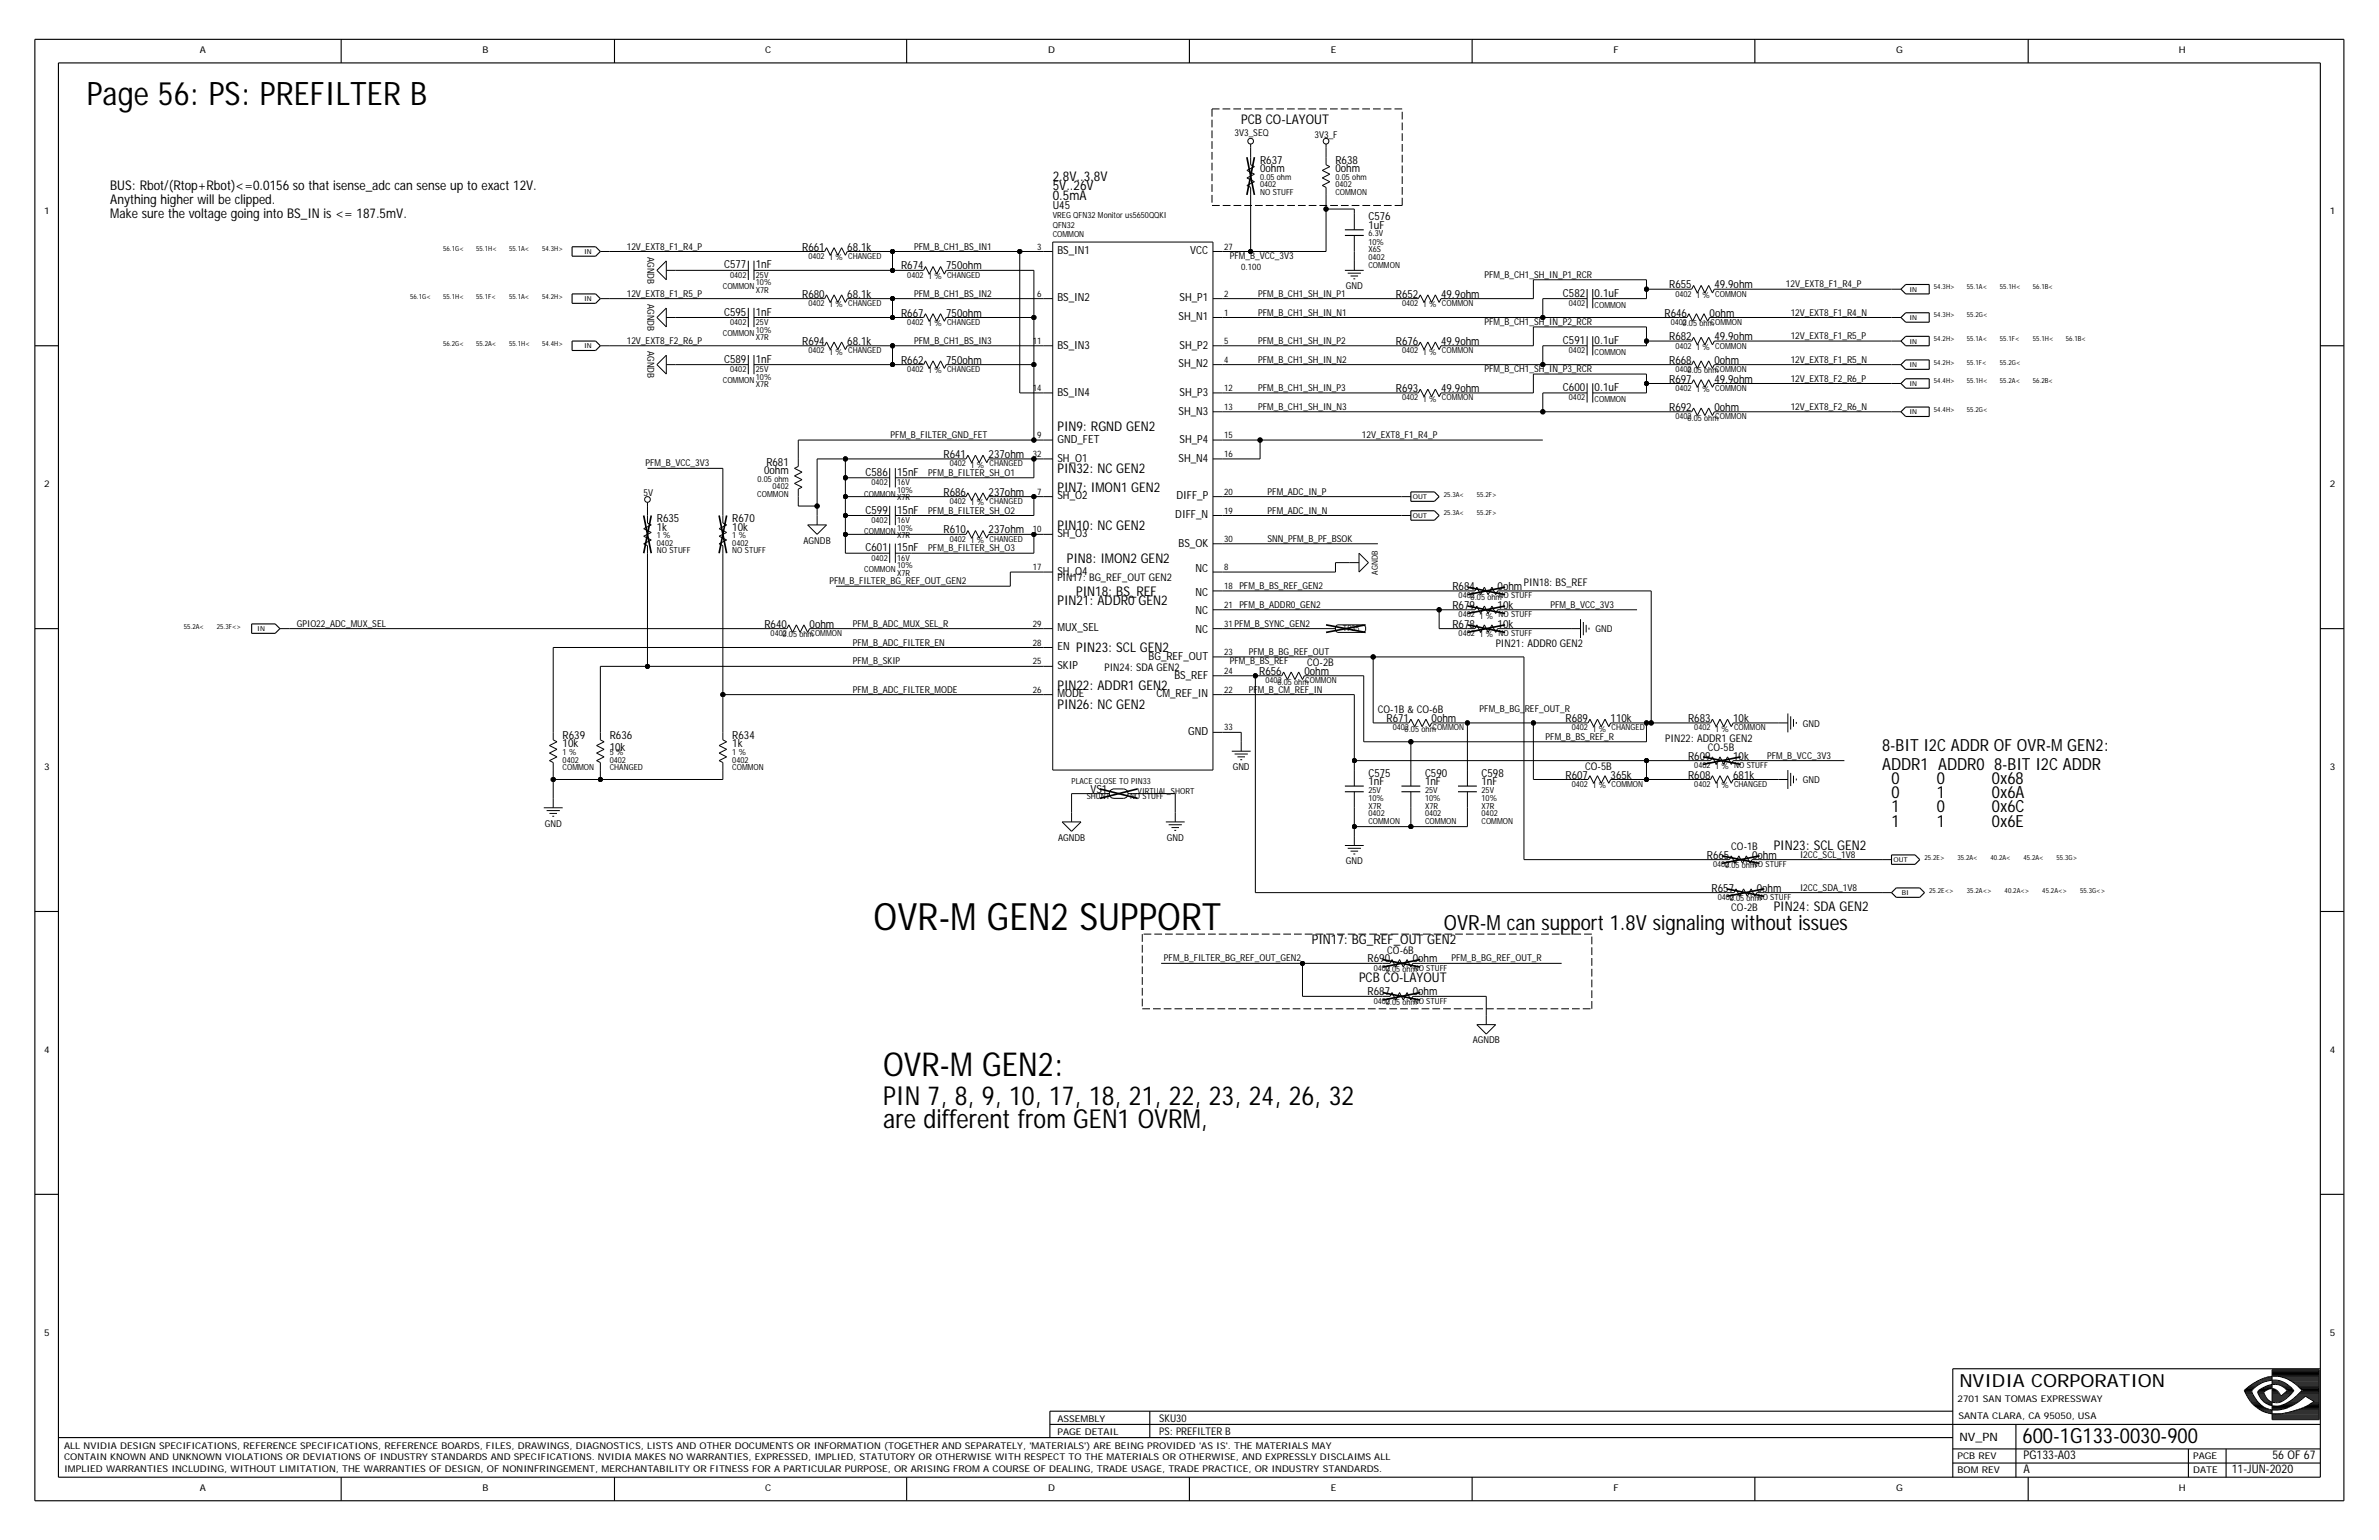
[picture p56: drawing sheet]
<svg xmlns="http://www.w3.org/2000/svg" width="432mm" height="279mm" viewBox="0 0 432 279" stroke-linecap="round" stroke-linejoin="round" font-family="sans-serif">
<defs><g id="words">
<text font-size="6.8" x="158.6" y="168.8">OVR-M GEN2 SUPPORT</text>
<text font-size="6" x="160.3" y="195.3">OVR-M GEN2:</text>
<text font-size="5.9" x="15.7" y="19.1">Page 56: PS: PREFILTER B</text>
<g font-size="4.8">
<text x="160.3" y="200.4">PIN 7, 8, 9, 10, 17, 18, 21, 22, 23, 24, 26, 32</text>
<text x="160.3" y="204.7">are different from GEN1 OVRM,</text>
</g>
<g font-size="3.8">
<text x="262.1" y="168.8">OVR-M can support 1.8V signaling without issues</text>
<text x="367.1" y="261.8">600-1G133-0030-900</text>
</g>
<text font-size="3.3" x="355.6" y="251.6">NVIDIA CORPORATION</text>
<g font-size="3">
<text x="341.6" y="136.3">8-BIT I2C ADDR OF OVR-M GEN2:</text>
<text x="341.6" y="139.7">ADDR1 ADDR0 8-BIT I2C ADDR</text>
<text x="343.3" y="142.3">0</text>
<text x="351.6" y="142.3">0</text>
<text x="361.5" y="142.3">0x68</text>
<text x="343.3" y="150">1</text>
<text x="343.3" y="147.4">1</text>
<text x="343.3" y="144.8">0</text>
<text x="351.6" y="150">1</text>
<text x="351.6" y="147.4">0</text>
<text x="351.6" y="144.8">1</text>
<text x="361.5" y="150">0x6E</text>
<text x="361.5" y="147.4">0x6C</text>
<text x="361.5" y="144.8">0x6A</text>
</g>
<g font-size="2.4">
<text x="225.3" y="22.5">PCB CO-LAYOUT</text>
<text x="20" y="34.5">BUS: Rbot/(Rtop+Rbot)&lt;=0.0156 so that isense_adc can sense up to exact 12V.</text>
<text x="191.1" y="32.8">2.8V..3.8V</text>
<text x="191.1" y="34.5">5V..26V</text>
<text x="20" y="37.1">Anything higher will be clipped.</text>
<text x="20" y="39.6">Make sure the voltage going into BS_IN is &lt;= 187.5mV.</text>
<text x="191.1" y="36.2">0.5mA</text>
<text x="191.9" y="78.1">PIN9: RGND GEN2</text>
<text x="191.9" y="89.2">PIN7: IMON1 GEN2</text>
<text x="191.9" y="85.8">PIN32: NC GEN2</text>
<text x="191.9" y="96.1">PIN10: NC GEN2</text>
<text x="193.6" y="102.1">PIN8: IMON2 GEN2</text>
<text x="191.9" y="109.8">PIN21: ADDR0 GEN2</text>
<text x="195.4" y="108.1">PIN18: BS_REF</text>
<text x="195.4" y="118.3">PIN23: SCL GEN2</text>
<text x="191.9" y="125.2">PIN22: ADDR1 GEN2</text>
<text x="191.9" y="128.6">PIN26: NC GEN2</text>
<text x="321.9" y="154.3">PIN23: SCL GEN2</text>
<text x="321.9" y="165.4">PIN24: SDA GEN2</text>
<text x="238.1" y="171.4">PIN17: BG_REF_OUT GEN2</text>
<text x="246.7" y="178.2">PCB CO-LAYOUT</text>
</g>
<g font-size="2.2">
<text x="367.3" y="267.3">A</text>
<text x="367.3" y="264.8">PG133-A03</text>
<text x="405.1" y="267.3">11-JUN-2020</text>
<text x="412.5" y="264.8">56 OF 67</text>
</g>
<text font-size="2.1" x="355.6" y="261.5">NV_PN</text>
<g font-size="2">
<text x="228.7" y="29.7">R637</text>
<text x="242.4" y="29.7">R638</text>
<text x="228.7" y="31.3">0ohm</text>
<text x="242.4" y="31.3">0ohm</text>
<text x="191.1" y="37.9">U45</text>
<text x="248.4" y="40">C576</text>
<text x="248.4" y="41.5">1uF</text>
<text x="145.6" y="45.5">R661</text>
<text x="153.8" y="45.5">68.1k</text>
<text x="191.9" y="46.1">BS_IN1</text>
<text x="216.1" y="46.1">VCC</text>
<text x="131.4" y="48.7">C577</text>
<text x="137.2" y="48.7">1nF</text>
<text x="163.6" y="48.9">R674</text>
<text x="171.7" y="48.9">750ohm</text>
<text x="283.7" y="53.8">C582</text>
<text x="289.4" y="53.8">0.1uF</text>
<text x="303" y="52.3">R655</text>
<text x="311.2" y="52.3">49.9ohm</text>
<text x="131.4" y="57.3">C595</text>
<text x="137.2" y="57.3">1nF</text>
<text x="145.6" y="54">R680</text>
<text x="153.8" y="54">68.1k</text>
<text x="163.6" y="57.4">R667</text>
<text x="171.7" y="57.4">750ohm</text>
<text x="191.9" y="54.7">BS_IN2</text>
<text x="213.9" y="58.1">SH_N1</text>
<text x="214.1" y="54.7">SH_P1</text>
<text x="253.4" y="54">R652</text>
<text x="261.6" y="54">49.9ohm</text>
<text x="302.1" y="57.4">R646</text>
<text x="310.3" y="57.4">0ohm</text>
<text x="131.4" y="65.8">C589</text>
<text x="137.2" y="65.8">1nF</text>
<text x="145.6" y="62.6">R694</text>
<text x="153.8" y="62.6">68.1k</text>
<text x="163.6" y="66">R662</text>
<text x="171.7" y="66">750ohm</text>
<text x="191.9" y="63.2">BS_IN3</text>
<text x="214.1" y="63.2">SH_P2</text>
<text x="253.4" y="62.6">R676</text>
<text x="261.6" y="62.6">49.9ohm</text>
<text x="283.7" y="62.4">C591</text>
<text x="289.4" y="62.4">0.1uF</text>
<text x="303" y="61.7">R682</text>
<text x="303" y="66">R668</text>
<text x="311.2" y="66">0ohm</text>
<text x="311.2" y="61.7">49.9ohm</text>
<text x="191.9" y="71.8">BS_IN4</text>
<text x="213.9" y="66.7">SH_N2</text>
<text x="214.1" y="71.8">SH_P3</text>
<text x="253.4" y="71.1">R693</text>
<text x="261.6" y="71.1">49.9ohm</text>
<text x="283.7" y="70.9">C600</text>
<text x="289.4" y="70.9">0.1uF</text>
<text x="303" y="69.4">R697</text>
<text x="311.2" y="69.4">49.9ohm</text>
<text x="213.9" y="75.2">SH_N3</text>
<text x="303" y="74.5">R692</text>
<text x="311.2" y="74.5">0ohm</text>
<text x="171.3" y="83.1">R641</text>
<text x="179.4" y="83.1">237ohm</text>
<text x="191.9" y="80.4">GND_FET</text>
<text x="191.9" y="83.8">SH_O1</text>
<text x="213.9" y="83.8">SH_N4</text>
<text x="214.1" y="80.4">SH_P4</text>
<text x="138.7" y="86">0ohm</text>
<text x="139.1" y="84.5">R681</text>
<text x="157.1" y="86.3">C586</text>
<text x="162.9" y="86.3">15nF</text>
<text x="171.3" y="89.9">R686</text>
<text x="179.4" y="89.9">237ohm</text>
<text x="119.2" y="94.7">R635</text>
<text x="132.9" y="94.7">R670</text>
<text x="157.1" y="93.2">C599</text>
<text x="162.9" y="93.2">15nF</text>
<text x="191.9" y="90.6">SH_O2</text>
<text x="213.3" y="94">DIFF_N</text>
<text x="213.5" y="90.6">DIFF_P</text>
<text x="119.2" y="96.3">1k</text>
<text x="132.9" y="96.3">10k</text>
<text x="157.1" y="100">C601</text>
<text x="162.9" y="100">15nF</text>
<text x="171.3" y="96.8">R610</text>
<text x="179.4" y="96.8">237ohm</text>
<text x="191.9" y="97.5">SH_O3</text>
<text x="213.9" y="99.2">BS_OK</text>
<text x="191.9" y="104.3">SH_O4</text>
<text x="217" y="103.8">NC</text>
<text x="263.6" y="107">R684</text>
<text x="271.8" y="107">0ohm</text>
<text x="138.8" y="113.9">R640</text>
<text x="146.9" y="113.9">0ohm</text>
<text x="217" y="111.5">NC</text>
<text x="217" y="108.1">NC</text>
<text x="263.6" y="110.5">R679</text>
<text x="263.6" y="113.9">R678</text>
<text x="271.8" y="110.5">10k</text>
<text x="271.8" y="113.9">10k</text>
<text x="191.9" y="118">EN</text>
<text x="191.9" y="114.6">MUX_SEL</text>
<text x="208.5" y="119.7">BG_REF_OUT</text>
<text x="217" y="114.9">NC</text>
<text x="191.9" y="121.4">SKIP</text>
<text x="213.2" y="123.1">BS_REF</text>
<text x="228.6" y="122.4">R656</text>
<text x="236.7" y="122.4">0ohm</text>
<text x="191.9" y="126.5">MODE</text>
<text x="209.9" y="126.5">CM_REF_IN</text>
<text x="251.7" y="131">R671</text>
<text x="259.8" y="131">0ohm</text>
<text x="284.2" y="131">R689</text>
<text x="292.3" y="131">110k</text>
<text x="306.4" y="131">R683</text>
<text x="314.6" y="131">10k</text>
<text x="102.1" y="135.6">10k</text>
<text x="102.1" y="134.1">R639</text>
<text x="110.7" y="136.3">10k</text>
<text x="110.7" y="134.1">R636</text>
<text x="132.9" y="135.6">1k</text>
<text x="132.9" y="134.1">R634</text>
<text x="215.7" y="133.4">GND</text>
<text x="306.4" y="137.8">R609</text>
<text x="314.6" y="137.8">10k</text>
<text x="197.9" y="143.8">VS1</text>
<text x="248.4" y="140.9">C575</text>
<text x="248.4" y="142.4">1nF</text>
<text x="258.6" y="140.9">C590</text>
<text x="258.6" y="142.4">1nF</text>
<text x="268.9" y="140.9">C598</text>
<text x="268.9" y="142.4">1nF</text>
<text x="284.2" y="141.3">R607</text>
<text x="292.3" y="141.3">365k</text>
<text x="306.4" y="141.3">R608</text>
<text x="314.6" y="141.3">681k</text>
<text x="309.8" y="155.8">R665</text>
<text x="318" y="155.8">0ohm</text>
<text x="310.7" y="161.8">R657</text>
<text x="318.9" y="161.8">0ohm</text>
<text x="248.2" y="174.6">R690</text>
<text x="256.4" y="174.6">0ohm</text>
<text x="248.2" y="180.6">R687</text>
<text x="256.4" y="180.6">0ohm</text>
</g>
<g font-size="1.9">
<text x="191.9" y="105.5">PIN17: BG_REF_OUT GEN2</text>
<text x="276.6" y="106.4">PIN18: BS_REF</text>
<text x="271.5" y="117.5">PIN21: ADDR0 GEN2</text>
<text x="200.5" y="121.7">PIN24: SDA GEN2</text>
<text x="237.3" y="120.9">CO-2B</text>
<text x="250.1" y="129.4">CO-1B &amp; CO-6B</text>
<text x="302.3" y="134.6">PIN22: ADDR1 GEN2</text>
<text x="310" y="136.3">CO-5B</text>
<text x="287.7" y="139.7">CO-5B</text>
<text x="314.2" y="154.3">CO-1B</text>
<text x="314.2" y="165.4">CO-2B</text>
<text x="251.8" y="173.1">CO-6B</text>
<text x="210.4" y="257.9">SKU30</text>
<text x="210.4" y="260.3">PS: PREFILTER B</text>
</g>
<g font-size="1.7">
<text x="36.3" y="9.7">A</text>
<text x="87.6" y="9.7">B</text>
<text x="138.9" y="9.7">C</text>
<text x="190.2" y="9.7">D</text>
<text x="241.5" y="9.7">E</text>
<text x="292.9" y="9.7">F</text>
<text x="344.2" y="9.7">G</text>
<text x="395.5" y="9.7">H</text>
<text x="224.1" y="24.8">3V3_SEQ</text>
<text x="238.6" y="25.1">3V3_F</text>
<text x="8" y="38.8">1</text>
<text x="422.9" y="38.8">1</text>
<text x="113.8" y="45.3">12V_EXT8_F1_R4_P</text>
<text x="117.5" y="46.6" transform="rotate(90 117.5 46.6)">AGNDB</text>
<text x="165.9" y="45.3">PFM_B_CH1_BS_IN1</text>
<text x="223.2" y="47">PFM_B_VCC_3V3</text>
<text x="113.8" y="53.8">12V_EXT8_F1_R5_P</text>
<text x="165.9" y="53.8">PFM_B_CH1_BS_IN2</text>
<text x="228.4" y="53.8">PFM_B_CH1_SH_IN_P1</text>
<text x="244.3" y="52.5">GND</text>
<text x="269.4" y="50.4">PFM_B_CH1_SH_IN_P1_RCR</text>
<text x="324.2" y="52.1">12V_EXT8_F1_R4_P</text>
<text x="117.5" y="55.1" transform="rotate(90 117.5 55.1)">AGNDB</text>
<text x="228.4" y="57.3">PFM_B_CH1_SH_IN_N1</text>
<text x="269.4" y="59">PFM_B_CH1_SH_IN_P2_RCR</text>
<text x="325" y="57.3">12V_EXT8_F1_R4_N</text>
<text x="113.8" y="62.4">12V_EXT8_F2_R6_P</text>
<text x="117.5" y="63.7" transform="rotate(90 117.5 63.7)">AGNDB</text>
<text x="165.9" y="62.4">PFM_B_CH1_BS_IN3</text>
<text x="228.4" y="62.4">PFM_B_CH1_SH_IN_P2</text>
<text x="228.4" y="65.8">PFM_B_CH1_SH_IN_N2</text>
<text x="325" y="61.5">12V_EXT8_F1_R5_P</text>
<text x="325" y="65.8">12V_EXT8_F1_R5_N</text>
<text x="228.4" y="70.9">PFM_B_CH1_SH_IN_P3</text>
<text x="269.4" y="67.5">PFM_B_CH1_SH_IN_P3_RCR</text>
<text x="325" y="69.2">12V_EXT8_F2_R6_P</text>
<text x="228.4" y="74.4">PFM_B_CH1_SH_IN_N3</text>
<text x="325" y="74.4">12V_EXT8_F2_R6_N</text>
<text x="161.7" y="79.5">PFM_B_FILTER_GND_FET</text>
<text x="247.2" y="79.5">12V_EXT8_F1_R4_P</text>
<text x="8" y="88.4">2</text>
<text x="116.8" y="89.9">5V</text>
<text x="117.2" y="84.6">PFM_B_VCC_3V3</text>
<text x="168.5" y="86.3">PFM_B_FILTER_SH_O1</text>
<text x="230.1" y="89.8">PFM_ADC_IN_P</text>
<text x="422.9" y="88.4">2</text>
<text x="168.5" y="93.2">PFM_B_FILTER_SH_O2</text>
<text x="230.1" y="93.2">PFM_ADC_IN_N</text>
<text x="145.9" y="98.7">AGNDB</text>
<text x="168.5" y="100">PFM_B_FILTER_SH_O3</text>
<text x="230.1" y="98.3">SNN_PFM_B_PF_BSOK</text>
<text x="150.5" y="106">PFM_B_FILTER_BG_REF_OUT_GEN2</text>
<text x="53.9" y="113.7">GPIO22_ADC_MUX_SEL</text>
<text x="154.8" y="113.7">PFM_B_ADC_MUX_SEL_R</text>
<text x="281.4" y="110.3">PFM_B_VCC_3V3</text>
<text x="154.8" y="117.1">PFM_B_ADC_FILTER_EN</text>
<text x="226.7" y="118.8">PFM_B_BG_REF_OUT</text>
<text x="289.6" y="114.7">GND</text>
<text x="154.8" y="120.6">PFM_B_SKIP</text>
<text x="154.8" y="125.7">PFM_B_ADC_FILTER_MODE</text>
<text x="223.2" y="120.6">PFM_B_BS_REF</text>
<text x="226.7" y="125.7">PFM_B_CM_REF_IN</text>
<text x="268.6" y="129.1">PFM_B_BG_REF_OUT_R</text>
<text x="327.2" y="131.8">GND</text>
<text x="280.5" y="134.2">PFM_B_BS_REF_R</text>
<text x="320.7" y="137.7">PFM_B_VCC_3V3</text>
<text x="8" y="139.7">3</text>
<text x="223.7" y="139.7">GND</text>
<text x="327.2" y="142.1">GND</text>
<text x="422.9" y="139.7">3</text>
<text x="98.9" y="150">GND</text>
<text x="192" y="152.5">AGNDB</text>
<text x="211.8" y="152.5">GND</text>
<text x="326.7" y="155.6">I2CC_SCL_1V8</text>
<text x="244.3" y="156.8">GND</text>
<text x="326.7" y="161.6">I2CC_SDA_1V8</text>
<text x="211.3" y="174.4">PFM_B_FILTER_BG_REF_OUT_GEN2</text>
<text x="263.4" y="174.4">PFM_B_BG_REF_OUT_R</text>
<text x="8" y="191">4</text>
<text x="267.3" y="189.3">AGNDB</text>
<text x="422.9" y="191">4</text>
<text x="8" y="242.3">5</text>
<text x="422.9" y="242.3">5</text>
<text x="191.9" y="257.9">ASSEMBLY</text>
<text x="355.3" y="254.3">2701 SAN TOMAS EXPRESSWAY</text>
<text x="355.5" y="257.4">SANTA CLARA, CA 95050, USA</text>
<text x="11.6" y="262.9">ALL NVIDIA DESIGN SPECIFICATIONS, REFERENCE SPECIFICATIONS, REFERENCE BOARDS, FILES, DRAWINGS, DIAGNOSTICS, LISTS AND OTHER DOCUMENTS OR INFORMATION (TOGETHER AND SEPARATELY, 'MATERIALS') ARE BEING PROVIDED 'AS IS'. THE MATERIALS MAY</text>
<text x="191.9" y="260.3">PAGE DETAIL</text>
<text x="11.6" y="264.9">CONTAIN KNOWN AND UNKNOWN VIOLATIONS OR DEVIATIONS OF INDUSTRY STANDARDS AND SPECIFICATIONS. NVIDIA MAKES NO WARRANTIES, EXPRESSED, IMPLIED, STATUTORY OR OTHERWISE WITH RESPECT TO THE MATERIALS OR OTHERWISE, AND EXPRESSLY DISCLAIMS ALL</text>
<text x="11.6" y="267.2">IMPLIED WARRANTIES INCLUDING, WITHOUT LIMITATION, THE WARRANTIES OF DESIGN, OF NONINFRINGEMENT, MERCHANTABILITY OR FITNESS FOR A PARTICULAR PURPOSE, OR ARISING FROM A COURSE OF DEALING, TRADE USAGE, TRADE PRACTICE, OR INDUSTRY STANDARDS.</text>
<text x="355.3" y="267.3">BOM REV</text>
<text x="355.3" y="264.8">PCB REV</text>
<text x="398.1" y="264.8">PAGE</text>
<text x="398.1" y="267.3">DATE</text>
<text x="36.3" y="270.6">A</text>
<text x="87.6" y="270.6">B</text>
<text x="138.9" y="270.6">C</text>
<text x="190.2" y="270.6">D</text>
<text x="241.5" y="270.6">E</text>
<text x="292.9" y="270.6">F</text>
<text x="344.2" y="270.6">G</text>
<text x="395.5" y="270.6">H</text>
</g>
<g font-size="1.6">
<text x="188.2" y="45.3">3</text>
<text x="222.2" y="45.3">27</text>
<text x="188.2" y="53.8">6</text>
<text x="222.2" y="53.8">2</text>
<text x="225.3" y="49">0.100</text>
<text x="222.2" y="57.3">1</text>
<text x="187.4" y="62.4">11</text>
<text x="222.2" y="62.4">5</text>
<text x="222.2" y="65.8">4</text>
<text x="187.4" y="70.9">14</text>
<text x="222.2" y="70.9">12</text>
<text x="222.2" y="74.4">13</text>
<text x="187.4" y="82.9">32</text>
<text x="188.2" y="79.5">9</text>
<text x="222.2" y="79.5">15</text>
<text x="222.2" y="82.9">16</text>
<text x="188.2" y="89.8">7</text>
<text x="222.2" y="89.8">20</text>
<text x="222.2" y="93.2">19</text>
<text x="187.4" y="96.6">10</text>
<text x="222.2" y="98.3">30</text>
<text x="187.4" y="103.4">17</text>
<text x="222.2" y="106.9">18 PFM_B_BS_REF_GEN2</text>
<text x="222.2" y="103.4">8</text>
<text x="187.4" y="113.7">29</text>
<text x="222.2" y="113.7">31 PFM_B_SYNC_GEN2</text>
<text x="222.2" y="110.3">21 PFM_B_ADDR0_GEN2</text>
<text x="187.4" y="117.1">28</text>
<text x="222.2" y="118.8">23</text>
<text x="187.4" y="120.6">25</text>
<text x="187.4" y="125.7">26</text>
<text x="222.2" y="125.7">22</text>
<text x="222.2" y="122.3">24</text>
<text x="222.2" y="132.5">33</text>
</g>
<g font-size="1.5">
<text x="228.7" y="35.4">NO STUFF</text>
<text x="228.7" y="34">0402</text>
<text x="228.7" y="32.6">0.05 ohm</text>
<text x="242.4" y="34">0402</text>
<text x="242.4" y="32.6">0.05 ohm</text>
<text x="242.4" y="35.4">COMMON</text>
<text x="191.1" y="41.4">QFN32</text>
<text x="191.1" y="39.6">VREG QFN32 Monitor us5650QQKI</text>
<text x="146.7" y="47">0402</text>
<text x="150.5" y="47.2">1 % CHANGED</text>
<text x="191.1" y="43.1">COMMON</text>
<text x="248.4" y="44.4">10%</text>
<text x="248.4" y="47.2">0402</text>
<text x="248.4" y="45.8">X6S</text>
<text x="248.4" y="42.9">6.3V</text>
<text x="131.2" y="52.5">COMMON</text>
<text x="132.5" y="50.4">0402</text>
<text x="137.2" y="50.4">25V</text>
<text x="137.2" y="51.8">10%</text>
<text x="137.2" y="53.2">X7R</text>
<text x="164.7" y="50.4">0402</text>
<text x="168.4" y="50.7">1 % CHANGED</text>
<text x="248.4" y="48.5">COMMON</text>
<text x="304.1" y="53.8">0402</text>
<text x="132.5" y="59">0402</text>
<text x="137.2" y="59">25V</text>
<text x="146.7" y="55.5">0402</text>
<text x="150.5" y="55.8">1 % CHANGED</text>
<text x="164.7" y="59">0402</text>
<text x="168.4" y="59.2">1 % CHANGED</text>
<text x="254.5" y="55.5">0402</text>
<text x="258.3" y="55.8">1 % COMMON</text>
<text x="284.8" y="55.5">0402</text>
<text x="289.4" y="55.9">COMMON</text>
<text x="303.2" y="59">0402</text>
<text x="305.4" y="59.2">0.05 ohmCOMMON</text>
<text x="307.9" y="54.1">1 % COMMON</text>
<text x="131.2" y="61">COMMON</text>
<text x="137.2" y="61.7">X7R</text>
<text x="137.2" y="60.3">10%</text>
<text x="146.7" y="64.1">0402</text>
<text x="150.5" y="64.3">1 % CHANGED</text>
<text x="254.5" y="64.1">0402</text>
<text x="258.3" y="64.3">1 % COMMON</text>
<text x="284.8" y="64.1">0402</text>
<text x="289.4" y="64.4">COMMON</text>
<text x="304.1" y="63.2">0402</text>
<text x="307.9" y="63.5">1 % COMMON</text>
<text x="131.2" y="69.6">COMMON</text>
<text x="132.5" y="67.5">0402</text>
<text x="137.2" y="70.3">X7R</text>
<text x="137.2" y="67.5">25V</text>
<text x="137.2" y="68.9">10%</text>
<text x="164.7" y="67.5">0402</text>
<text x="168.4" y="67.8">1 % CHANGED</text>
<text x="304.1" y="70.9">0402</text>
<text x="304.1" y="67.5">0402</text>
<text x="306.3" y="67.8">0.05 ohmCOMMON</text>
<text x="307.9" y="71.2">1 % COMMON</text>
<text x="254.5" y="72.7">0402</text>
<text x="258.3" y="72.9">1 % COMMON</text>
<text x="284.8" y="72.7">0402</text>
<text x="289.4" y="73">COMMON</text>
<text x="304.1" y="76.1">0402</text>
<text x="306.3" y="76.3">0.05 ohmCOMMON</text>
<text x="137.5" y="87.4">0.05 ohm</text>
<text x="140.2" y="88.7">0402</text>
<text x="158.2" y="88.1">0402</text>
<text x="162.9" y="88.1">16V</text>
<text x="162.9" y="89.4">10%</text>
<text x="172.4" y="84.6">0402</text>
<text x="176.1" y="84.9">1 % CHANGED</text>
<text x="137.5" y="90.1">COMMON</text>
<text x="156.9" y="90.1">COMMON</text>
<text x="158.2" y="94.9">0402</text>
<text x="162.9" y="90.8">X7R</text>
<text x="162.9" y="94.9">16V</text>
<text x="172.4" y="91.5">0402</text>
<text x="176.1" y="91.7">1 % CHANGED</text>
<text x="119.2" y="100.4">NO STUFF</text>
<text x="119.2" y="99">0402</text>
<text x="119.2" y="97.6">1 %</text>
<text x="132.9" y="97.6">1 %</text>
<text x="132.9" y="99">0402</text>
<text x="132.9" y="100.4">NO STUFF</text>
<text x="156.9" y="96.9">COMMON</text>
<text x="158.2" y="101.7">0402</text>
<text x="162.9" y="96.3">10%</text>
<text x="162.9" y="97.6">X7R</text>
<text x="162.9" y="101.7">16V</text>
<text x="172.4" y="98.3">0402</text>
<text x="176.1" y="98.6">1 % CHANGED</text>
<text x="156.9" y="103.8">COMMON</text>
<text x="162.9" y="103.1">10%</text>
<text x="162.9" y="104.5">X7R</text>
<text x="250.1" y="104.2" transform="rotate(-90 250.1 104.2)">AGNDB</text>
<text x="264.8" y="112">0402</text>
<text x="264.8" y="108.6">0402</text>
<text x="266.9" y="108.8">0.05 ohmNO STUFF</text>
<text x="268.5" y="112.2">1 % NO STUFF</text>
<text x="139.9" y="115.4">0402</text>
<text x="142" y="115.7">0.05 ohmCOMMON</text>
<text x="243.8" y="114.5">TP35</text>
<text x="264.8" y="115.4">0402</text>
<text x="268.5" y="115.7">1 % NO STUFF</text>
<text x="229.7" y="124">0402</text>
<text x="231.9" y="124.2">0.05 ohmCOMMON</text>
<text x="102.1" y="137">1 %</text>
<text x="110.7" y="137">5 %</text>
<text x="132.9" y="137">1 %</text>
<text x="252.8" y="132.5">0402</text>
<text x="254.9" y="132.8">0.05 ohmCOMMON</text>
<text x="285.3" y="132.5">0402</text>
<text x="289" y="132.8">1 % CHANGED</text>
<text x="307.5" y="132.5">0402</text>
<text x="311.3" y="132.8">1 % COMMON</text>
<text x="102.1" y="139.7">COMMON</text>
<text x="102.1" y="138.3">0402</text>
<text x="110.7" y="138.3">0402</text>
<text x="110.7" y="139.7">CHANGED</text>
<text x="132.9" y="138.3">0402</text>
<text x="132.9" y="139.7">COMMON</text>
<text x="194.5" y="142.3">PLACE CLOSE TO PIN33</text>
<text x="206.5" y="144">VIRTUAL_SHORT</text>
<text x="248.4" y="143.8">25V</text>
<text x="258.6" y="143.8">25V</text>
<text x="268.9" y="143.8">25V</text>
<text x="285.3" y="142.8">0402</text>
<text x="289" y="143">1 % COMMON</text>
<text x="307.5" y="142.8">0402</text>
<text x="307.5" y="139.4">0402</text>
<text x="311.3" y="139.6">1 % NO STUFF</text>
<text x="311.3" y="143">1 % CHANGED</text>
<text x="197.3" y="145">SHUNT</text>
<text x="205.1" y="145">NO STUFF</text>
<text x="248.4" y="149.5">COMMON</text>
<text x="248.4" y="146.7">X7R</text>
<text x="248.4" y="145.4">10%</text>
<text x="248.4" y="148.1">0402</text>
<text x="258.6" y="145.4">10%</text>
<text x="258.6" y="146.7">X7R</text>
<text x="258.6" y="149.5">COMMON</text>
<text x="258.6" y="148.1">0402</text>
<text x="268.9" y="149.5">COMMON</text>
<text x="268.9" y="148.1">0402</text>
<text x="268.9" y="146.7">X7R</text>
<text x="268.9" y="145.4">10%</text>
<text x="310.9" y="157.3">0402</text>
<text x="313.1" y="157.6">0.05 ohmNO STUFF</text>
<text x="311.8" y="163.3">0402</text>
<text x="314" y="163.6">0.05 ohmNO STUFF</text>
<text x="249.4" y="176.1">0402</text>
<text x="251.5" y="176.4">0.05 ohmNO STUFF</text>
<text x="249.4" y="182.1">0402</text>
<text x="251.5" y="182.4">0.05 ohmNO STUFF</text>
</g>
<g font-size="1.3">
<text x="80.4" y="45.6">56.1G&lt;</text>
<text x="86.4" y="45.6">55.1H&lt;</text>
<text x="92.4" y="45.6">55.1A&lt;</text>
<text x="98.4" y="45.6">54.3H&gt;</text>
<text x="351" y="52.5">54.3H&gt;</text>
<text x="357" y="52.5">55.1A&lt;</text>
<text x="363" y="52.5">55.1H&lt;</text>
<text x="369" y="52.5">56.1B&lt;</text>
<text x="74.4" y="54.2">56.1G&lt;</text>
<text x="80.4" y="54.2">55.1H&lt;</text>
<text x="86.4" y="54.2">55.1F&lt;</text>
<text x="92.4" y="54.2">55.1A&lt;</text>
<text x="98.4" y="54.2">54.2H&gt;</text>
<text x="351" y="57.6">54.3H&gt;</text>
<text x="357" y="57.6">55.2G&lt;</text>
<text x="80.4" y="62.7">56.2G&lt;</text>
<text x="86.4" y="62.7">55.2A&lt;</text>
<text x="92.4" y="62.7">55.1H&lt;</text>
<text x="98.4" y="62.7">54.4H&gt;</text>
<text x="351" y="61.9">54.2H&gt;</text>
<text x="357" y="61.9">55.1A&lt;</text>
<text x="363" y="61.9">55.1F&lt;</text>
<text x="369" y="61.9">55.1H&lt;</text>
<text x="375" y="61.9">56.1B&lt;</text>
<text x="351" y="69.6">54.4H&gt;</text>
<text x="351" y="66.2">54.2H&gt;</text>
<text x="357" y="69.6">55.1H&lt;</text>
<text x="357" y="66.2">55.1F&lt;</text>
<text x="363" y="69.6">55.2A&lt;</text>
<text x="363" y="66.2">55.2G&lt;</text>
<text x="369" y="69.6">56.2B&lt;</text>
<text x="351" y="74.7">54.4H&gt;</text>
<text x="357" y="74.7">55.2G&lt;</text>
<text x="262.1" y="93.5">25.3A&lt;</text>
<text x="262.1" y="90.1">25.3A&lt;</text>
<text x="268.1" y="93.5">55.2F&gt;</text>
<text x="268.1" y="90.1">55.2F&gt;</text>
<text x="33.4" y="114.1">55.2A&lt;</text>
<text x="39.3" y="114.1">25.3F&lt;&gt;</text>
<text x="349.3" y="156">25.2E&gt;</text>
<text x="355.3" y="156">35.2A&lt;</text>
<text x="361.3" y="156">40.2A&lt;</text>
<text x="367.3" y="156">45.2A&lt;</text>
<text x="373.3" y="156">55.3G&gt;</text>
<text x="350.2" y="161.9">25.2E&lt;&gt;</text>
<text x="357" y="161.9">35.2A&lt;&gt;</text>
<text x="363.8" y="161.9">40.2A&lt;&gt;</text>
<text x="370.7" y="161.9">45.2A&lt;&gt;</text>
<text x="377.5" y="161.9">55.3G&lt;&gt;</text>
</g>
<g font-size="1.2">
<text x="106" y="46.1">IN</text>
<text x="346.6" y="52.9">IN</text>
<text x="106" y="54.6">IN</text>
<text x="346.6" y="58">IN</text>
<text x="106" y="63.2">IN</text>
<text x="346.6" y="62.3">IN</text>
<text x="346.6" y="66.6">IN</text>
<text x="346.6" y="70">IN</text>
<text x="346.6" y="75.2">IN</text>
<text x="256.4" y="90.5">OUT</text>
<text x="256.4" y="94">OUT</text>
<text x="46.7" y="114.5">IN</text>
<text x="343.7" y="156.4">OUT</text>
<text x="345.2" y="162.4">BI</text>
</g>
</g></defs>
<g fill="none" stroke="#000" stroke-width=".18">
<path d="M226.3 33.7l.7 .3zM226.3 33.7l1.4-.7zM226.3 32.3l1.4 .7zM226.3 32.3l1.4-.7zM226.3 30.9l1.4 .7zM226.3 30.9l1.4-.7zM227 26.8v1.7zM227 35.4v10.2zM227 26.1v.7zM227 34v1.4zM227 29.9l.7 .3zM227 28.5v1.4z"/>
<path d="M240 33.7l.7 .3zM240 33.7l1.4-.7zM240 32.3l1.4 .7zM240 32.3l1.4-.7zM240 30.9l1.4 .7zM240 30.9l1.4-.7zM240.7 26.8v1.7zM240.7 37.9v7.7zM240.7 37.9h5.1zM240.7 35.4v2.5zM240.7 26.1v.7zM240.7 34v1.4z"/>
<path d="M240.7 29.9l.7 .3zM240.7 28.5v1.4zM245.8 37.9v.9zM245.8 38.8v2.9zM109 54.2h1.7zM109 45.6h1.7zM110.7 54.2h37.6zM110.7 45.6h37.6zM119.2 49l1.7 1.8zM119.2 57.6l1.7 1.7zM120.9 49h1.8zM120.9 47.3l-1.7 1.7z"/>
<path d="M120.9 47.3v3.5zM120.9 57.6h1.8zM120.9 55.9l-1.7 1.7zM120.9 55.9v3.4zM122.7 57.6h10.2zM122.7 49h10.2zM132.9 49h2.9zM132.9 57.6h2.9zM135.8 47.3v3.5zM135.8 55.9v3.4zM136.8 49h3zM136.8 47.3v3.5z"/>
<path d="M136.8 57.6h3zM136.8 55.9v3.4zM139.8 49h22.2zM139.8 57.6h22.2zM148.3 54.2h1.4zM148.3 45.6h1.4zM150 53.5l-.3 .7zM150 53.5l.7 1.4zM150 44.9l-.3 .7zM150 44.9l.7 1.4zM151.4 53.5l-.7 1.4zM151.4 53.5l.7 1.4z"/>
<path d="M151.4 44.9l-.7 1.4zM151.4 44.9l.7 1.4zM152.8 53.5l.6 1.4zM152.8 53.5l-.7 1.4zM152.8 44.9l.6 1.4zM152.8 44.9l-.7 1.4zM153.8 54.2h1.4zM153.8 54.2l-.4 .7zM153.8 45.6h1.4zM153.8 45.6l-.4 .7zM155.2 45.6h6.8zM155.2 54.2h6.8z"/>
<path d="M162 49h4.3zM162 45.6v3.4zM162 45.6h23.1zM162 57.6h4.3zM162 54.2v3.4zM162 54.2h27.4zM166.3 49h1.3zM166.3 57.6h1.3zM168 48.4l-.4 .6zM168 48.4l.7 1.3zM168 56.9l-.4 .7zM168 56.9l.7 1.4z"/>
<path d="M169.4 48.4l-.7 1.3zM169.4 48.4l.6 1.3zM169.4 56.9l-.7 1.4zM169.4 56.9l.6 1.4zM170.7 48.4l.7 1.3zM170.7 48.4l-.7 1.3zM170.7 56.9l.7 1.4zM170.7 56.9l-.7 1.4zM171.7 49h1.4zM171.7 49l-.3 .7zM171.7 57.6h1.4zM171.7 57.6l-.3 .7z"/>
<path d="M173.1 57.6h14.6zM173.1 49h14.6zM185.1 45.6v25.7zM185.1 45.6h4.3zM187.7 57.6v8.6zM187.7 49v8.6zM189.4 45.6h1.7zM189.4 54.2h1.7zM191.1 43.9h29.1zM191.1 43.9v95.8zM220.2 45.6h1.7zM220.2 54.2h1.7z"/>
<path d="M220.2 57.6h1.7zM220.2 43.9v95.8zM221.9 57.6h58.1zM221.9 54.2h34.2zM221.9 45.6h5.1zM227 45.6h13.7zM244.1 49h3.4zM244.6 49.6h2.4zM245.1 50.1h1.4zM245.6 50.6h.4zM245.8 45.6v1.7zM245.8 47.3v1.7z"/>
<path d="M245.8 42.7v2.9zM256.1 54.2h1.3zM257.8 53.5l-.4 .7zM257.8 53.5l.7 1.4zM259.2 53.5l-.7 1.4zM259.2 53.5l.6 1.4zM260.5 53.5l.7 1.4zM260.5 53.5l-.7 1.4zM261.6 54.2h1.3zM261.6 54.2l-.4 .7zM262.9 54.2h15.4zM278.3 50.8v3.4z"/>
<path d="M278.3 50.8h20.5zM278.3 59.3v3.4zM278.3 59.3h20.5zM280 57.6h24.8zM280 54.2v3.4zM280 54.2h5.2zM285.2 54.2h2.9zM288.1 52.4v3.5zM289.1 54.2h2.9zM289.1 52.4v3.5zM292 54.2h6.8zM298.8 50.8v1.7z"/>
<path d="M298.8 52.5v1.7zM298.8 52.5h6.9zM298.8 59.3v2.6zM304.8 57.6h1.4zM305.7 52.5h1.4zM306.5 56.9l-.3 .7zM306.5 56.9l.7 1.4zM307.4 51.8l-.3 .7zM307.4 51.8l.7 1.4zM307.9 56.9l-.7 1.4zM307.9 56.9l.7 1.4zM308.8 51.8l-.7 1.4z"/>
<path d="M308.8 51.8l.6 1.4zM309.3 56.9l.7 1.4zM309.3 56.9l-.7 1.4zM310.1 51.8l.7 1.4zM310.1 51.8l-.7 1.4zM310.3 57.6h1.4zM310.3 57.6l-.3 .7zM311.2 52.5h1.3zM311.2 52.5l-.4 .7zM311.7 57.6h31.6zM312.5 52.5h30.8zM343.3 52.5h1.7z"/>
<path d="M343.3 57.6h1.7zM109 62.7h1.7zM110.7 62.7h37.6zM119.2 66.2l1.7 1.7zM120.9 66.2h1.8zM120.9 64.4l-1.7 1.8zM120.9 64.4v3.5zM122.7 66.2h10.2zM132.9 66.2h2.9zM135.8 64.4v3.5zM136.8 66.2h3zM136.8 64.4v3.5z"/>
<path d="M139.8 66.2h22.2zM144.9 79.8h42.8zM144.9 79.8v3.5zM148.3 62.7h1.4zM150 62l-.3 .7zM150 62l.7 1.4zM151.4 62l-.7 1.4zM151.4 62l.7 1.4zM152.8 62l.6 1.4zM152.8 62l-.7 1.4zM153.8 62.7h1.4zM153.8 62.7l-.4 .7z"/>
<path d="M155.2 62.7h6.8zM162 66.2h4.3zM162 62.7v3.5zM162 62.7h27.4zM166.3 66.2h1.3zM168 65.5l-.4 .7zM168 65.5l.7 1.3zM169.4 65.5l-.7 1.3zM169.4 65.5l.6 1.3zM170.7 65.5l.7 1.3zM170.7 65.5l-.7 1.3zM171.7 66.2h1.4z"/>
<path d="M171.7 66.2l-.3 .6zM173.1 66.2h14.6zM185.1 71.3h4.3zM187.7 66.2v13.6zM187.7 79.8h1.7zM189.4 71.3h1.7zM189.4 62.7h1.7zM189.4 79.8h1.7zM220.2 62.7h1.7zM220.2 66.2h1.7zM220.2 71.3h1.7zM220.2 74.7h1.7z"/>
<path d="M220.2 79.8h1.7zM221.9 66.2h58.1zM221.9 74.7h58.1zM221.9 79.8h6.8zM221.9 71.3h34.2zM221.9 62.7h34.2zM228.7 79.8v3.5zM228.7 79.8h51.3zM256.1 62.7h1.3zM256.1 71.3h1.3zM257.8 62l-.4 .7zM257.8 62l.7 1.4z"/>
<path d="M257.8 70.6l-.4 .7zM257.8 70.6l.7 1.4zM259.2 62l-.7 1.4zM259.2 62l.6 1.4zM259.2 70.6l-.7 1.4zM259.2 70.6l.6 1.4zM260.5 62l.7 1.4zM260.5 62l-.7 1.4zM260.5 70.6l.7 1.4zM260.5 70.6l-.7 1.4zM261.6 62.7h1.3zM261.6 62.7l-.4 .7z"/>
<path d="M261.6 71.3h1.3zM261.6 71.3l-.4 .7zM262.9 62.7h15.4zM262.9 71.3h15.4zM278.3 67.9v3.4zM278.3 67.9h20.5zM280 66.2h25.7zM280 62.7v3.5zM280 62.7h5.2zM280 74.7h25.7zM280 71.3v3.4zM280 71.3h5.2z"/>
<path d="M285.2 62.7h2.9zM285.2 71.3h2.9zM288.1 61v3.5zM288.1 69.5v3.5zM289.1 62.7h2.9zM289.1 61v3.5zM289.1 71.3h2.9zM289.1 69.5v3.5zM292 62.7h6.8zM292 71.3h6.8zM298.8 61.9v.8zM298.8 61.9h6.9z"/>
<path d="M298.8 67.9v1.7zM298.8 69.6v1.7zM298.8 69.6h6.9zM305.7 61.9h1.4zM305.7 66.2h1.4zM305.7 69.6h1.4zM305.7 74.7h1.4zM307.4 61.2l-.3 .7zM307.4 61.2l.7 1.4zM307.4 65.5l-.3 .7zM307.4 65.5l.7 1.3zM307.4 68.9l-.3 .7z"/>
<path d="M307.4 68.9l.7 1.4zM307.4 74l-.3 .7zM307.4 74l.7 1.4zM308.8 61.2l-.7 1.4zM308.8 61.2l.6 1.4zM308.8 65.5l-.7 1.3zM308.8 65.5l.6 1.3zM308.8 68.9l-.7 1.4zM308.8 68.9l.6 1.4zM308.8 74l-.7 1.4zM308.8 74l.6 1.4zM310.1 61.2l.7 1.4z"/>
<path d="M310.1 61.2l-.7 1.4zM310.1 65.5l.7 1.3zM310.1 65.5l-.7 1.3zM310.1 68.9l.7 1.4zM310.1 68.9l-.7 1.4zM310.1 74l.7 1.4zM310.1 74l-.7 1.4zM311.2 61.9h1.3zM311.2 61.9l-.4 .7zM311.2 66.2h1.3zM311.2 66.2l-.4 .6zM311.2 69.6h1.3z"/>
<path d="M311.2 69.6l-.4 .7zM311.2 74.7h1.3zM311.2 74.7l-.4 .7zM312.5 74.7h30.8zM312.5 69.6h30.8zM312.5 66.2h30.8zM312.5 61.9h30.8zM343.3 66.2h1.7zM343.3 69.6h1.7zM343.3 74.7h1.7zM343.3 61.9h1.7zM116.8 98.7l.7 .3z"/>
<path d="M116.8 98.7l1.4-.7zM116.8 97.3l1.4 .7zM116.8 97.3l1.4-.7zM116.8 95.9l1.4 .7zM116.8 95.9l1.4-.7zM117.5 91.8v1.7zM117.5 85h13.7zM117.5 99v1.4zM117.5 94.9l.7 .3zM117.5 93.5v1.4zM117.5 91.1v.7zM130.5 98.7l.7 .3z"/>
<path d="M130.5 98.7l1.4-.7zM130.5 97.3l1.4 .7zM130.5 97.3l1.4-.7zM130.5 95.9l1.4 .7zM130.5 95.9l1.4-.7zM131.2 85v8.5zM131.2 99v1.4zM131.2 94.9l.7 .3zM131.2 93.5v1.4zM144.2 87.7l1.4 .7zM144.2 87.7l1.4-.7zM144.2 86.3l1.4 .7z"/>
<path d="M144.2 86.3l1.4-.6zM144.2 85l1.4 .7zM144.2 85l.7-.4zM144.9 91.8h3.4zM144.9 90.1v1.7zM144.9 88.7v1.4zM144.9 88.7l.7-.3zM144.9 83.3v1.3zM146.6 95.2l1.7 1.7zM146.6 95.2h3.4zM148.3 83.3h5.1zM148.3 83.3v8.5z"/>
<path d="M148.3 91.8v1.7zM148.3 93.5v1.7zM150 95.2l-1.7 1.7zM153.4 96.9v3.5zM153.4 96.9h20.6zM153.4 93.5v3.4zM153.4 90.1v3.4zM153.4 93.5h5.2zM153.4 90.1h20.6zM153.4 86.7v3.4zM153.4 86.7h5.2zM153.4 83.3v3.4z"/>
<path d="M153.4 83.3h20.6zM158.6 86.7h2.9zM158.6 93.5h2.9zM161.5 84.9v3.5zM161.5 91.8v3.5zM161.5 98.6v3.5zM162.5 86.7h2.9zM162.5 84.9v3.5zM162.5 93.5h2.9zM162.5 91.8v3.5zM162.5 98.6v3.5zM165.4 86.7h22.3z"/>
<path d="M165.4 93.5h22.3zM174 83.3h1.3zM174 90.1h1.3zM174 96.9h1.3zM175.7 82.6l-.4 .7zM175.7 82.6l.7 1.3zM175.7 89.4l-.4 .7zM175.7 89.4l.7 1.4zM175.7 96.3l-.4 .6zM175.7 96.3l.7 1.3zM177 82.6l-.6 1.3zM177 82.6l.7 1.3z"/>
<path d="M177 89.4l-.6 1.4zM177 89.4l.7 1.4zM177 96.3l-.6 1.3zM177 96.3l.7 1.3zM178.4 82.6l.7 1.3zM178.4 82.6l-.7 1.3zM178.4 89.4l.7 1.4zM178.4 89.4l-.7 1.4zM178.4 96.3l.7 1.3zM178.4 96.3l-.7 1.3zM179.4 83.3h1.4zM179.4 83.3l-.3 .6z"/>
<path d="M179.4 90.1h1.4zM179.4 90.1l-.3 .7zM179.4 96.9h1.4zM179.4 96.9l-.3 .7zM180.8 83.3h6.9zM180.8 90.1h6.9zM180.8 96.9h6.9zM187.7 83.3v3.4zM187.7 83.3h1.7zM187.7 90.1v3.4zM187.7 90.1h1.7zM187.7 96.9v3.5z"/>
<path d="M187.7 96.9h1.7zM189.4 83.3h1.7zM189.4 90.1h1.7zM189.4 96.9h1.7zM220.2 93.5h1.7zM220.2 83.3h1.7zM220.2 98.7h1.7zM220.2 90.1h1.7zM221.9 83.3h6.8zM221.9 98.7h28.2zM221.9 93.5h32.5zM221.9 90.1h32.5z"/>
<path d="M254.4 90.1h1.7zM254.4 93.5h1.7zM50.8 114.1h1.7zM52.5 114.1h89zM100.4 117.5h89zM100.4 117.5v15.4zM117.5 100.4v20.5zM131.2 100.4v25.6zM141.5 114.1h1.3zM143.2 113.4l-.4 .7zM143.2 113.4l.7 1.3zM144.5 113.4l-.6 1.3z"/>
<path d="M144.5 113.4l.7 1.3zM145.9 113.4l.7 1.3zM145.9 113.4l-.7 1.3zM146.9 114.1h1.4zM146.9 114.1l-.3 .6zM148.3 114.1h41.1zM151.7 106.4h31.7zM153.4 100.4h5.2zM158.6 100.4h2.9zM162.5 100.4h2.9zM165.4 100.4h22.3zM183.4 103.8v2.6z"/>
<path d="M183.4 103.8h6zM189.4 103.8h1.7zM189.4 117.5h1.7zM189.4 114.1h1.7zM220.2 107.2h1.7zM220.2 103.8h1.7zM220.2 114.1h1.7zM220.2 110.6h1.7zM220.2 119.2h1.7zM221.9 119.2h27.3zM221.9 110.6h39.3zM221.9 107.2h44.4z"/>
<path d="M221.9 103.8h20.5zM221.9 114.1h18.8zM240.7 114.1h1.7zM242.4 102.1h2.6zM242.4 102.1v1.7zM242.4 114.4l.3 .3zM242.4 113.7v.7zM242.7 114.7h4.8zM242.7 113.4l-.3 .3zM242.7 113.4h4.8zM245 102.1h1.7zM246.7 100.4l1.7 1.7z"/>
<path d="M246.7 103.8l1.7-1.7zM246.7 100.4v3.4zM247.5 114.7l.4-.3zM247.5 113.4l.4 .3zM247.9 113.7v.7zM249.2 119.2v12zM249.2 119.2h27.4zM261.2 110.6h5.1zM261.2 110.6v3.5zM261.2 114.1h5.1zM266.3 110.6h1.4zM266.3 107.2h1.4z"/>
<path d="M266.3 114.1h1.4zM268.1 109.9l-.4 .7zM268.1 109.9l.6 1.4zM268.1 106.5l-.4 .7zM268.1 106.5l.6 1.4zM268.1 113.4l-.4 .7zM268.1 113.4l.6 1.3zM269.4 109.9l-.7 1.4zM269.4 109.9l.7 1.4zM269.4 106.5l-.7 1.4zM269.4 106.5l.7 1.4zM269.4 113.4l-.7 1.3z"/>
<path d="M269.4 113.4l.7 1.3zM270.8 109.9l.7 1.4zM270.8 109.9l-.7 1.4zM270.8 106.5l.7 1.4zM270.8 106.5l-.7 1.4zM270.8 113.4l.7 1.3zM270.8 113.4l-.7 1.3zM271.8 110.6h1.4zM271.8 110.6l-.3 .7zM271.8 107.2h1.4zM271.8 107.2l-.3 .7zM271.8 114.1h1.4z"/>
<path d="M271.8 114.1l-.3 .6zM273.2 114.1h12zM273.2 107.2h26.5zM273.2 110.6h23.9zM276.6 119.2v36.8zM285.2 114.1h1.7zM286.9 112.3v3.5zM287.4 112.9v2.3zM287.9 113.4v1.3zM288.4 113.9v.3zM299.7 107.2v24zM99.7 138l.7 .3z"/>
<path d="M99.7 138l1.4-.7zM99.7 136.6l1.4 .7zM99.7 136.6l1.4-.7zM99.7 135.3l1.4 .6zM99.7 135.3l1.4-.7zM100.4 139.7v1.7zM100.4 138.3v1.4zM100.4 134.2l.7 .4zM100.4 132.9v1.3zM108.3 138l.7 .3zM108.3 138l1.4-.7zM108.3 136.6l1.4 .7z"/>
<path d="M108.3 136.6l1.4-.7zM108.3 135.3l1.4 .6zM108.3 135.3l1.4-.7zM109 120.9h8.5zM109 120.9v12zM109 139.7v1.7zM109 138.3v1.4zM109 134.2l.7 .4zM109 132.9v1.3zM117.5 120.9h71.9zM130.5 138l.7 .3zM130.5 138l1.4-.7z"/>
<path d="M130.5 136.6l1.4 .7zM130.5 136.6l1.4-.7zM130.5 135.3l1.4 .6zM130.5 135.3l1.4-.7zM131.2 126h58.2zM131.2 126v6.9zM131.2 139.7v1.7zM131.2 138.3v1.4zM131.2 134.2l.7 .4zM131.2 132.9v1.3zM189.4 126h1.7zM189.4 120.9h1.7z"/>
<path d="M191.1 139.7h29.1zM220.2 126h1.7zM220.2 122.6h1.7zM220.2 132.9h1.7zM221.9 132.9h3.4zM221.9 126h23.9zM221.9 122.6h6zM223.6 136.3h3.4zM224.1 136.8h2.4zM224.6 137.3h1.4zM225.1 137.8h.4zM225.3 132.9v1.7z"/>
<path d="M225.3 134.6v1.7zM227.9 122.6h3.4zM227.9 122.6v39.3zM231.3 122.6h1.3zM233 121.9l-.4 .7zM233 121.9l.7 1.4zM234.4 121.9l-.7 1.4zM234.4 121.9l.6 1.4zM235.7 121.9l.7 1.4zM235.7 121.9l-.7 1.4zM236.7 122.6h1.4zM236.7 122.6l-.3 .7z"/>
<path d="M238.1 122.6h9.4zM245.8 126v12zM245.8 138h53zM245.8 138v1.7zM245.8 139.7v2.9zM247.5 122.6v12zM247.5 134.6h8.6zM249.2 131.2h5.2zM254.4 131.2h1.3zM256.1 134.6h42.7zM256.1 134.6v5.1zM256.1 139.7v2.9z"/>
<path d="M256.1 130.5l-.4 .7zM256.1 130.5l.7 1.3zM257.4 130.5l-.6 1.3zM257.4 130.5l.7 1.3zM258.8 130.5l.7 1.3zM258.8 130.5l-.7 1.3zM259.8 131.2h1.4zM259.8 131.2l-.3 .6zM261.2 131.2h5.1zM266.3 131.2h12zM266.3 131.2v8.5zM266.3 139.7v2.9z"/>
<path d="M278.3 131.2h8.6zM278.3 131.2v10.2zM286.9 131.2h1.3zM288.6 130.5l-.4 .7zM288.6 130.5l.7 1.3zM289.9 130.5l-.6 1.3zM289.9 130.5l.7 1.3zM291.3 130.5l.7 1.3zM291.3 130.5l-.7 1.3zM292.3 131.2h1.4zM292.3 131.2l-.3 .6zM293.7 131.2h5.1z"/>
<path d="M298.8 131.2v3.4zM298.8 131.2h.9zM298.8 138v3.4zM298.8 138h10.3zM299.7 131.2h9.4zM309.1 131.2h1.4zM309.1 138h1.4zM310.8 130.5l-.3 .7zM310.8 130.5l.7 1.3zM310.8 137.3l-.3 .7zM310.8 137.3l.7 1.4zM312.2 130.5l-.7 1.3z"/>
<path d="M312.2 130.5l.7 1.3zM312.2 137.3l-.7 1.4zM312.2 137.3l.7 1.4zM313.6 130.5l.6 1.3zM313.6 130.5l-.7 1.3zM313.6 137.3l.6 1.4zM313.6 137.3l-.7 1.4zM314.6 131.2h1.4zM314.6 131.2l-.4 .6zM314.6 138h1.4zM314.6 138l-.4 .7zM316 131.2h6.8z"/>
<path d="M316 138h18.8zM322.8 131.2h1.7zM324.5 129.4v3.5zM324.5 139.7v3.4zM325 130v2.4zM325.5 130.5v1.3zM326 131v.3zM98.7 146.6h3.4zM99.2 147.1h2.4zM99.7 147.6h1.4zM100.2 148.1h.4zM100.4 141.4h8.6z"/>
<path d="M100.4 141.4v3.4zM100.4 144.8v1.8zM109 141.4h22.2zM192.8 149.1l1.7 1.7zM192.8 149.1h3.4zM194.5 144h5.1zM194.5 144v3.4zM194.5 147.4v1.7zM196.2 149.1l-1.7 1.7zM199.6 144h1.7zM202.2 144.8h1.7zM202.2 143.1h1.7z"/>
<path d="M202.2 143.1a.86 .86 0 0 0-.9 .9 .86 .86 0 0 0 .9 .8M203.9 143.1a.86 .86 0 0 1 .9 .9 .86 .86 0 0 1-.9 .8M204.8 144h1.7zM206.5 144h6.8zM211.6 149.1h3.4zM212.1 149.6h2.4zM212.6 150.1h1.4zM213.1 150.7h.4zM213.3 144v3.4zM213.3 147.4v1.7zM244.1 153.4h3.4zM244.6 153.9h2.4z"/>
<path d="M245.1 154.4h1.4zM245.6 154.9h.4zM245.8 150h10.3zM245.8 150v1.7zM245.8 146.6v3.4zM245.8 143.6v3zM245.8 151.7v1.7zM256.1 150h10.2zM256.1 146.6v3.4zM256.1 143.6v3zM266.3 146.6v3.4zM266.3 143.6v3z"/>
<path d="M276.6 156h35.9zM278.3 141.4h8.6zM286.9 141.4h1.3zM288.6 140.7l-.4 .7zM288.6 140.7l.7 1.4zM289.9 140.7l-.6 1.4zM289.9 140.7l.7 1.4zM291.3 140.7l.7 1.4zM291.3 140.7l-.7 1.4zM292.3 141.4h1.4zM292.3 141.4l-.3 .7zM293.7 141.4h5.1z"/>
<path d="M298.8 141.4h10.3zM309.1 141.4h1.4zM310.8 140.7l-.3 .7zM310.8 140.7l.7 1.4zM312.2 140.7l-.7 1.4zM312.2 140.7l.7 1.4zM312.5 156h1.4zM313.6 140.7l.6 1.4zM313.6 140.7l-.7 1.4zM314.2 155.3l-.3 .7zM314.2 155.3l.7 1.3zM314.6 141.4h1.4z"/>
<path d="M314.6 141.4l-.4 .7zM315.6 155.3l-.7 1.3zM315.6 155.3l.7 1.3zM316 141.4h6.8zM317 155.3l.7 1.3zM317 155.3l-.7 1.3zM318 156h1.4zM318 156l-.3 .6zM319.4 156h22.2zM322.8 141.4h1.7zM325 140.2v2.4zM325.5 140.7v1.4z"/>
<path d="M326 141.3v.3zM341.6 156h1.7zM210.7 174.8h25.7zM227.9 161.9h85.5zM236.4 174.8h14.5zM236.4 174.8v6zM250.9 174.8h1.4zM252.7 174.1l-.4 .7zM252.7 174.1l.6 1.4zM254 174.1l-.7 1.4zM254 174.1l.7 1.4zM255.4 174.1l.7 1.4z"/>
<path d="M255.4 174.1l-.7 1.4zM256.4 174.8h1.4zM256.4 174.8l-.3 .7zM257.8 174.8h25.6zM313.4 161.9h1.4zM315.1 161.3l-.3 .6zM315.1 161.3l.7 1.3zM316.5 161.3l-.7 1.3zM316.5 161.3l.6 1.3zM317.8 161.3l.7 1.3zM317.8 161.3l-.7 1.3zM318.9 161.9h1.3z"/>
<path d="M318.9 161.9l-.4 .7zM320.2 161.9h21.4zM341.6 161.9h1.7zM236.4 180.8h14.5zM250.9 180.8h1.4zM252.7 180.1l-.4 .7zM252.7 180.1l.6 1.4zM254 180.1l-.7 1.4zM254 180.1l.7 1.4zM255.4 180.1l.7 1.4zM255.4 180.1l-.7 1.4zM256.4 180.8h1.4z"/>
<path d="M256.4 180.8l-.3 .7zM257.8 180.8h12zM268.1 185.9l1.7 1.7zM268.1 185.9h3.4zM269.8 180.8v3.4zM269.8 184.2v1.7zM271.5 185.9l-1.7 1.7zM407.4 252.3h1.3M407.4 252.4h1.3M407.5 252.6h1.2M407.6 252.1h1.2M407.6 252.8h1.2"/>
<path d="M407.7 253h1.2M407.8 253.1h1.2zM407.8 251.9h1.2M407.9 253.3h1.2M407.9 251.8h1.3M408 253.5h1.2M408.1 253.6h1.2M408.2 251.6h1.2M408.2 253.8h1.2M408.3 254h1.2M408.4 251.4h1.2M408.4 254.2h1.3"/>
<path d="M408.6 254.3h1.2M408.7 251.2h1.2M408.7 254.5h1.3M408.8 254.7h1.3M408.8 252.1l-.1 .3 .2 .6M408.9 251.1h1.2M408.9 253l.8 1.2M409 254.8h1.3M409.2 255h1.3M409.2 250.9h1.3M409.4 255.2h1.3M409.5 250.7h1.4"/>
<path d="M409.6 255.3a6.1 6.1 0 0 0 5.5 1 12.1 12.1 0 0 0 4.9-2l-1.6-1a7.7 7.7 0 0 1-6.4 2.4h-.2M409.6 255.3h1.4M409.7 254.2l.2 .2a3.7 3.7 0 0 0 1.9 1.3M409.8 250.6h1.7M409.8 252.6h1.1M409.8 252.4h1.2M409.8 252.4v.1l.2 .6 .9 1.2M409.9 252.8h1M409.9 255.5h1.4M409.9 251.2l-1.1 .9M409.9 253h1.1M410 253.1h1.1z"/>
<path d="M410 252.3h1.3M410.1 255.7h1.7M410.1 253.3h1.1M410.1 250.4h3a4.4 4.4 0 0 1 2.5 1.2M410.2 252.1h1.4M410.2 253.5h1.1M410.3 253.6h1.1M410.4 255.9h2M410.4 253.8h1.1M410.5 250.2h1.9M410.6 254h1.1M410.6 251.9h1.6"/>
<path d="M410.7 256h1.7M410.8 254.2h1.1M410.8 251.8h1.6M410.9 252.6l.8 1.4M410.9 254.3h1.3M410.9 254.3l.2 .2M411 250h1.4M411.1 254.5h1.3M411.1 256.2h1.3M411.2 251.6h1.2M411.2 252.3a1.53 1.53 0 0 1 2.1 0l.1 .1M411.2 252.3l-.3 .3"/>
<path d="M411.4 254.7h1M411.5 249.9h.9M411.5 250.6l-1.6 .6M411.6 251.4h.8M411.7 254l.2 .2M411.7 256.4h.7M411.8 254.8h.6M411.9 254.2a2.14 2.14 0 0 0 1.7 .3M412.2 251.2h.2M412.4 253.1h1.5zM412.4 254.3h1.6M412.4 253h1.4"/>
<path d="M412.4 252.6h1.2M412.4 252.1h.6M412.4 253.8h2.4M412.4 252.4h1M412.4 252.3h.8M412.4 253.6h2.6M412.4 254h2.2M412.4 254.2h1.9M412.4 252.8h1.3M412.4 253.5h2.8M412.4 249.4h8.5M412.4 248.7h8.5"/>
<path d="M412.4 249.5h8.5M412.4 249h8.5M412.4 248.8h8.5M412.4 249.2h8.5M412.4 255.7h1.8M412.4 255.3h2.9M412.4 255.2h3.3M412.4 251.1h2.6M412.4 250.7h1.9M412.4 250.6h1.5M412.4 250.9h2.3M412.4 256.7h8.5"/>
<path d="M412.4 257.4h8.5M412.4 257.2h8.5M412.4 257.1h8.5M412.4 256.9h8.5M412.4 255.5h2.5M412.4 253.3h3M412.4 248.5h8.5v9.1h-8.5zM412.4 256.5h8.5M412.4 250.4l-.9 .2M413.4 249.7h7.5M413.6 254.5h.1M413.7 251.2h1.5"/>
<path d="M413.7 249.7l1.5 .5 1 .6M413.7 249.7h.1M413.8 249.7a7.9 7.9 0 0 0-6.5 2.6 6.8 6.8 0 0 0 2.3 3M414 255h2M414.1 251.4h1.3M414.2 253.1h1.4zM414.3 249.9h6.6M414.3 254.2l-.7 .3M414.4 251.6h1.2M414.4 253h1.4M414.5 254.8h1.8M414.6 251.8h1.2"/>
<path d="M414.6 252.8h1.4M414.6 254l-.3 .2M414.8 256.4h6.1M414.8 252.6h1.3M414.8 251.9h1.2M414.9 250h6M414.9 254.7h1.7M415 252.1h1.2M415 252.4h1.2M415.2 252.3h1.1M415.2 252.3l-1.2 1-.6-.9M415.2 252.3a3.2 3.2 0 0 0-4.6-.5l-.8 .6"/>
<path d="M415.2 254.5h1.7M415.2 250.2h5.7M415.5 254.3h1.6M415.5 256.2h5.4M415.5 250.4h5.4M415.6 251.6l.8 .7-1.8 1.7M415.7 254.2h1.7M415.8 250.6h5.1M416 254h1.6M416.1 250.7h4.8M416.2 256h4.7M416.2 250.8l1.6 1.5a8.3 8.3 0 0 1-3.9 2.7h-1.5l-1.3-.5"/>
<path d="M416.2 253.8h1.6M416.4 250.9h4.5M416.4 253.6h1.6M416.6 253.5h1.6M416.6 251.1h4.3M416.7 255.9h4.2M416.8 251.2h4.1M416.8 253.3h4.1M417 253.1h3.9zM417 251.4h3.9M417.1 253h3.8M417.2 251.6h3.7"/>
<path d="M417.3 255.7h3.6M417.3 252.8h3.6M417.4 251.8h3.5M417.5 252.6h3.4M417.5 251.9h3.4M417.7 252.4h3.2M417.7 252.1h3.2M417.7 255.5h3.2M417.9 252.3h3M418.2 255.3h2.7M418.5 255.2h2.4M418.7 253.5h2.2"/>
<path d="M418.9 255h2M419 253.6h1.9M419.1 254.8h1.8M419.3 253.8h1.6M419.4 254.7h1.5M419.6 254h1.3M419.7 254.5h1.2M419.9 254.2h1M419.9 254.3h1"/>
<circle cx="227" cy="25.6" r=".52"/>
<circle cx="240.7" cy="25.6" r=".52"/>
<circle cx="117.5" cy="90.6" r=".52"/>
</g>
<path d="M220 19.8v17.5M254.5 19.8h-34.5M220 37.3h34.5M254.5 37.3v-17.5M207.3 169.5v13.5M288.9 169.5h-81.6M207.3 183h81.6M288.9 183v-13.5" fill="none" stroke="#000" stroke-width=".18" stroke-dasharray="1.4 .5" stroke-linecap="butt"/>
<g fill="#000" stroke="#000" stroke-width=".18">
<circle cx="240.7" cy="37.9" r=".41"/>
<circle cx="162" cy="57.6" r=".41"/>
<circle cx="162" cy="45.6" r=".41"/>
<circle cx="162" cy="49" r=".41"/>
<circle cx="162" cy="54.2" r=".41"/>
<circle cx="185.1" cy="45.6" r=".41"/>
<circle cx="187.7" cy="57.6" r=".41"/>
<circle cx="227" cy="45.6" r=".41"/>
<circle cx="280" cy="57.6" r=".41"/>
<circle cx="298.8" cy="52.5" r=".41"/>
<circle cx="162" cy="62.7" r=".41"/>
<circle cx="162" cy="66.2" r=".41"/>
<circle cx="187.7" cy="66.2" r=".41"/>
<circle cx="187.7" cy="79.8" r=".41"/>
<circle cx="228.7" cy="79.8" r=".41"/>
<circle cx="280" cy="74.7" r=".41"/>
<circle cx="280" cy="66.2" r=".41"/>
<circle cx="298.8" cy="61.9" r=".41"/>
<circle cx="298.8" cy="69.6" r=".41"/>
<circle cx="148.3" cy="91.8" r=".41"/>
<circle cx="153.4" cy="96.9" r=".41"/>
<circle cx="153.4" cy="83.3" r=".41"/>
<circle cx="153.4" cy="86.7" r=".41"/>
<circle cx="153.4" cy="90.1" r=".41"/>
<circle cx="153.4" cy="93.5" r=".41"/>
<circle cx="187.7" cy="96.9" r=".41"/>
<circle cx="187.7" cy="90.1" r=".41"/>
<circle cx="187.7" cy="83.3" r=".41"/>
<circle cx="249.2" cy="119.2" r=".41"/>
<circle cx="261.2" cy="110.6" r=".41"/>
<circle cx="117.5" cy="120.9" r=".41"/>
<circle cx="131.2" cy="126" r=".41"/>
<circle cx="227.9" cy="122.6" r=".41"/>
<circle cx="245.8" cy="138" r=".41"/>
<circle cx="256.1" cy="134.6" r=".41"/>
<circle cx="266.3" cy="131.2" r=".41"/>
<circle cx="278.3" cy="131.2" r=".41"/>
<circle cx="298.8" cy="131.2" r=".41"/>
<circle cx="298.8" cy="138" r=".41"/>
<circle cx="299.7" cy="131.2" r=".41"/>
<circle cx="100.4" cy="141.4" r=".41"/>
<circle cx="109" cy="141.4" r=".41"/>
<circle cx="245.8" cy="150" r=".41"/>
<circle cx="256.1" cy="150" r=".41"/>
<circle cx="298.8" cy="141.4" r=".41"/>
<circle cx="236.4" cy="174.8" r=".41"/>
</g>
<g fill="none" stroke="#000" stroke-width=".2">
<path d="M6.3 7.1v265.2zM6.3 7.1h419.1zM10.6 11.4v256.6zM10.6 11.4h410.6zM61.9 7.1v4.3zM111.5 7.1v4.3zM164.6 7.1v4.3zM215.9 7.1v4.3zM267.2 7.1v4.3zM318.5 7.1v4.3zM368.1 7.1v4.3zM421.2 11.4v256.6z"/>
<path d="M425.4 7.1v265.2zM103.8 55h4.3zM103.8 53.3h4.3zM103.8 53.3v1.7zM103.8 46.5h4.3zM103.8 44.8h4.3zM103.8 44.8v1.7zM108.1 53.3l.9 .9zM108.1 55l.9-.8zM108.1 44.8l.9 .8zM108.1 46.5l.9-.9zM244.1 41.7h3.4z"/>
<path d="M244.1 42.7h3.4zM345 52.5l.9-.9zM345 52.5l.9 .8zM345 57.6l.9-.9zM345 57.6l.9 .9zM345.9 53.3h4.3zM345.9 51.6h4.3zM345.9 58.5h4.3zM345.9 56.7h4.3zM350.2 51.6v1.7zM350.2 56.7v1.8zM6.3 62.7h4.3z"/>
<path d="M103.8 63.6h4.3zM103.8 61.9h4.3zM103.8 61.9v1.7zM108.1 61.9l.9 .8zM108.1 63.6l.9-.9zM345 66.2l.9 .8zM345 69.6l.9-.9zM345 69.6l.9 .8zM345 74.7l.9-.8zM345 74.7l.9 .9zM345 61.9l.9-.9zM345 61.9l.9 .8z"/>
<path d="M345.9 65.3l-.9 .9zM345.9 67h4.3zM345.9 65.3h4.3zM345.9 70.4h4.3zM345.9 68.7h4.3zM345.9 75.6h4.3zM345.9 73.9h4.3zM345.9 62.7h4.3zM345.9 61h4.3zM350.2 65.3v1.7zM350.2 68.7v1.7zM350.2 73.9v1.7z"/>
<path d="M350.2 61v1.7zM421.2 62.7h4.2zM256.1 91h4.3zM256.1 89.2h4.3zM256.1 89.2v1.8zM256.1 94.4h4.3zM256.1 92.7h4.3zM256.1 92.7v1.7zM260.4 89.2l.8 .9zM260.4 91l.8-.9zM260.4 92.7l.8 .8zM260.4 94.4l.8-.9z"/>
<path d="M6.3 114.1h4.3zM45.7 113.2h4.2zM45.7 113.2v1.7zM45.7 114.9h4.2zM49.9 113.2l.9 .9zM50.8 114.1l-.9 .8zM421.2 114.1h4.2zM244.1 142.6h3.4zM244.1 143.6h3.4zM254.4 142.6h3.4zM254.4 143.6h3.4zM264.6 142.6h3.5z"/>
<path d="M264.6 143.6h3.5zM343.3 156.8h4.3zM343.3 155.1h4.3zM343.3 155.1v1.7zM347.6 155.1l.9 .9zM347.6 156.8l.9-.8zM6.3 165.4h4.3zM343.3 161.9l.9-.8zM343.3 161.9l.9 .9zM344.2 161.1h4.3zM344.2 162.8h4.3zM348.5 161.1l.8 .8z"/>
<path d="M348.5 162.8l.8-.9zM421.2 165.4h4.2zM6.3 216.7h4.3zM421.2 216.7h4.2zM190.6 256v4.8zM190.6 258.4h230.6zM190.6 256h163.8zM208.7 256v4.8zM354.4 248.3h66.8zM354.4 248.3v19.7zM365.9 258.4v9.6zM6.3 272.3h419.1z"/>
<path d="M10.6 268h410.6zM10.6 260.8h343.8zM61.9 268v4.3zM111.5 268v4.3zM164.6 268v4.3zM215.9 268v4.3zM267.2 268v4.3zM318.5 268v4.3zM354.4 265.4h66.8zM354.4 262.9h66.8zM368.1 268v4.3zM397.2 262.9v5.1z"/>
<path d="M404 262.9v5.1z"/>
</g>
<g fill="none" stroke="#000" stroke-width=".3">
<path d="M226.3 28.5l1.4 6.9zM227.7 28.5l-1.4 6.9zM116.8 93.5l1.4 6.9zM118.2 93.5l-1.4 6.9zM130.5 93.5l1.4 6.9zM131.9 93.5l-1.4 6.9zM240.7 114.7l7.2-1.3zM240.7 113.4l7.2 1.3zM266.3 111.3l6.9-1.4zM266.3 109.9l6.9 1.4zM266.3 107.9l6.9-1.4zM266.3 106.5l6.9 1.4z"/>
<path d="M266.3 114.7l6.9-1.3zM266.3 113.4l6.9 1.3zM309.1 138.7l6.9-1.4zM309.1 137.3l6.9 1.4zM199.6 144.8l6.9-1.7zM199.6 143.1l6.9 1.7zM312.5 156.6l6.9-1.3zM312.5 155.3l6.9 1.3zM250.9 175.5l6.9-1.4zM250.9 174.1l6.9 1.4zM313.4 162.6l6.8-1.3zM313.4 161.3l6.8 1.3z"/>
<path d="M250.9 181.5l6.9-1.4zM250.9 180.1l6.9 1.4z"/>
</g>
<use href="#words"/>
</svg>
